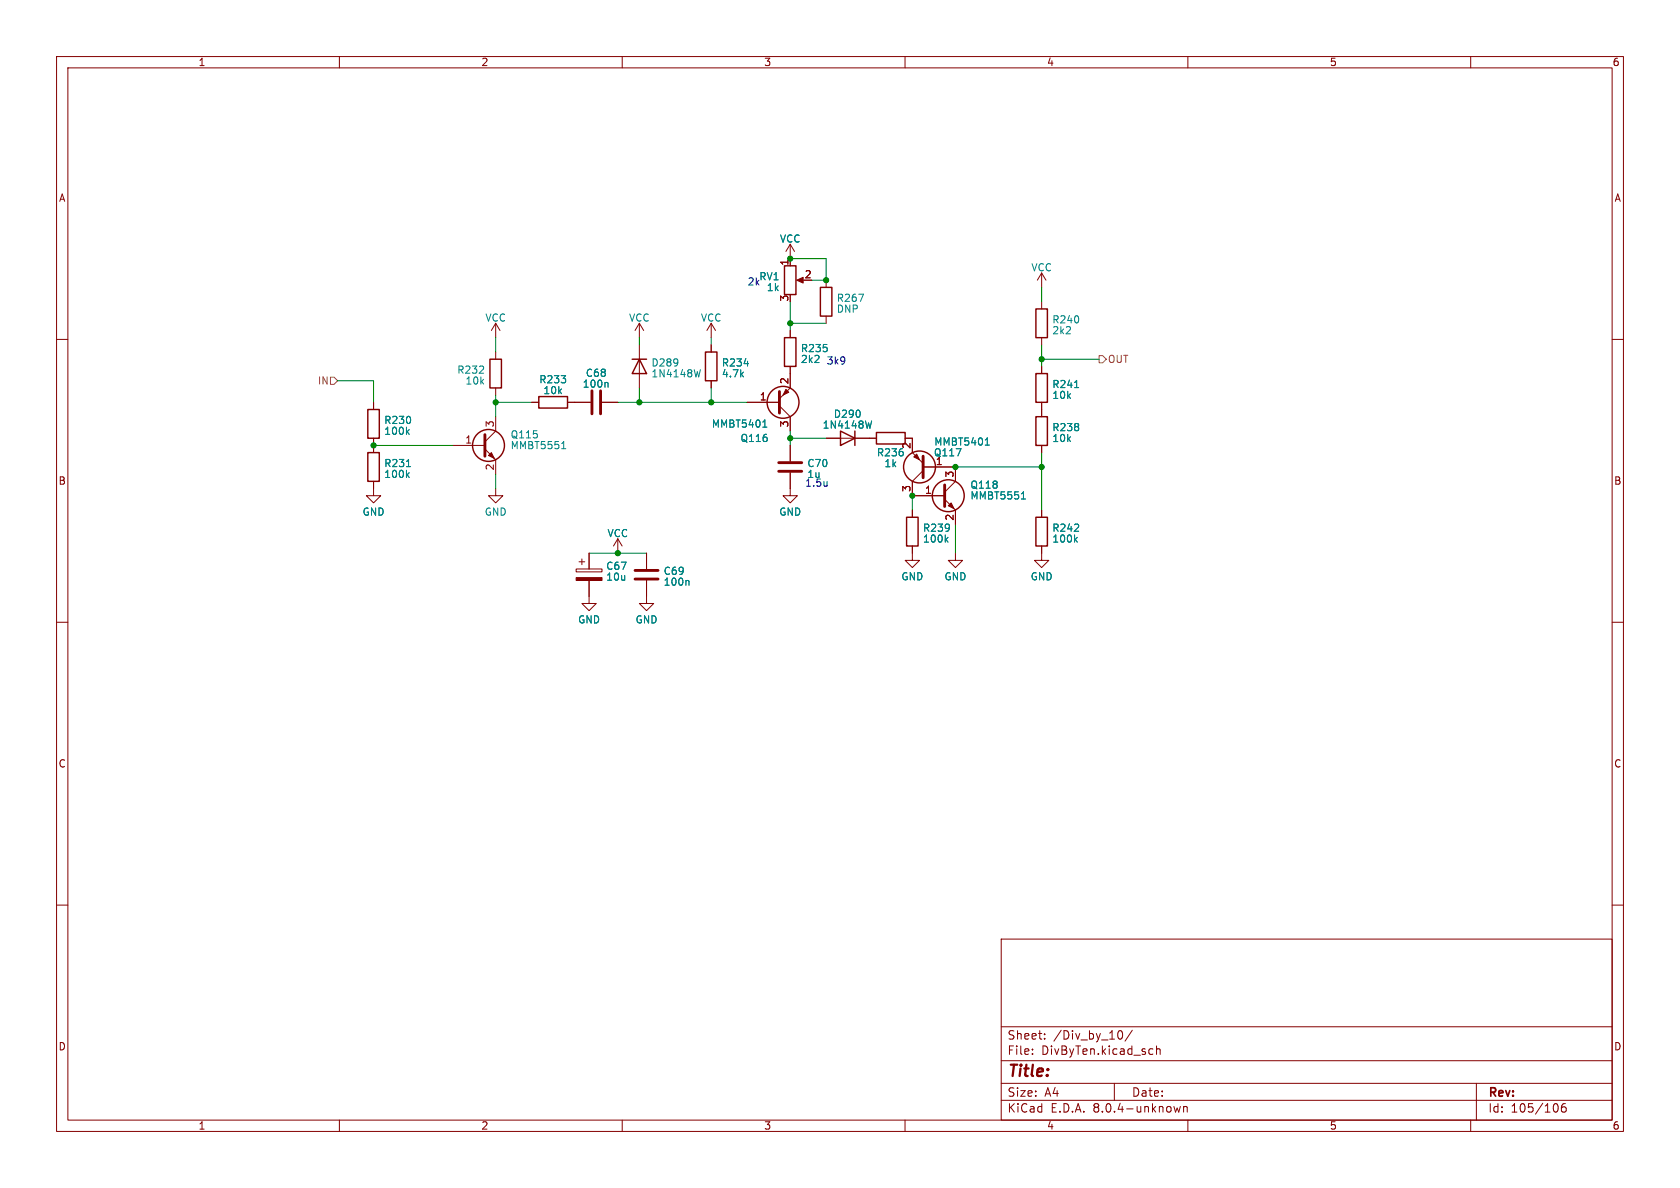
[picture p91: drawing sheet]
<svg xmlns="http://www.w3.org/2000/svg" width="297mm" height="210mm" viewBox="0 0 297 210" stroke-linecap="round" stroke-linejoin="round" font-family="sans-serif">
<defs><g id="words">
<text font-size="2.8" fill="#840000" x="178" y="190.9">Title:</text>
<g font-size="2.1" fill="#840000">
<text x="178" y="184">Sheet:</text>
<text x="186.2" y="184">/Div_by_10/</text>
<text x="178" y="186.7">File:</text>
<text x="184.1" y="186.7">DivByTen.kicad_sch</text>
<text x="178" y="196.9">KiCad</text>
<text x="178" y="194.1">Size:</text>
<text x="184.7" y="194.1">A4</text>
<text x="185.7" y="196.9">E.D.A.</text>
<text x="193.3" y="196.9">8.0.4-unknown</text>
<text x="200" y="194.1">Date:</text>
<text x="263" y="194.3">Rev:</text>
<text x="263" y="196.9">Id:</text>
<text x="267.1" y="196.9">105/106</text>
</g>
<g font-size="1.8" fill="#840000">
<text x="35" y="11.9">1</text>
<text x="85" y="11.9">2</text>
<text x="135" y="11.9">3</text>
<text x="185" y="11.9">4</text>
<text x="235" y="11.9">5</text>
<text x="285" y="11.9">6</text>
<text x="10.3" y="35.9">A</text>
<text x="285.3" y="35.9">A</text>
<text x="139.4" y="47.1" transform="rotate(-90 139.4 47.1)">1</text>
<text x="139.4" y="53.4" transform="rotate(-90 139.4 53.4)">3</text>
<text x="142.2" y="49.3">2</text>
<text x="134.2" y="70.9">1</text>
<text x="139.4" y="68" transform="rotate(-90 139.4 68)">2</text>
<text x="87.4" y="75.6" transform="rotate(-90 87.4 75.6)">3</text>
<text x="139.4" y="75.6" transform="rotate(-90 139.4 75.6)">3</text>
<text x="82.2" y="78.5">1</text>
<text x="87.4" y="83.3" transform="rotate(-90 87.4 83.3)">2</text>
<text x="165.3" y="82.3">1</text>
<text x="10.3" y="85.9">B</text>
<text x="161" y="87.1" transform="rotate(-90 161 87.1)">3</text>
<text x="163.4" y="87.4">1</text>
<text x="168.7" y="84.5" transform="rotate(-90 168.7 84.5)">3</text>
<text x="285.3" y="85.9">B</text>
<text x="10.3" y="135.9">C</text>
<text x="285.3" y="135.9">C</text>
<text x="10.3" y="185.9">D</text>
<text x="285.3" y="185.9">D</text>
<text x="35" y="199.9">1</text>
<text x="85" y="199.9">2</text>
<text x="135" y="199.9">3</text>
<text x="185" y="199.9">4</text>
<text x="235" y="199.9">5</text>
<text x="285" y="199.9">6</text>
</g>
<g font-size="1.8" fill="#008484">
<text x="137.8" y="43.1">VCC</text>
<text x="134.1" y="49.7">RV1</text>
<text x="135.5" y="51.7">1k</text>
<text x="147.8" y="53.6">R267</text>
<text x="182.2" y="48.2">VCC</text>
<text x="85.7" y="57.1">VCC</text>
<text x="111.1" y="57.1">VCC</text>
<text x="123.8" y="57.1">VCC</text>
<text x="147.8" y="55.5">DNP</text>
<text x="185.9" y="57.4">R240</text>
<text x="185.9" y="59.3">2k2</text>
<text x="115.1" y="65">D289</text>
<text x="127.5" y="65">R234</text>
<text x="141.5" y="62.4">R235</text>
<text x="141.5" y="64.4">2k2</text>
<text x="80.7" y="66.3">R232</text>
<text x="82.2" y="68.2">10k</text>
<text x="95.2" y="68">R233</text>
<text x="96" y="69.9">10k</text>
<text x="102.9" y="68.7">100n</text>
<text x="103.5" y="66.8">C68</text>
<text x="115.1" y="66.9">1N4148W</text>
<text x="127.5" y="66.9">4.7k</text>
<text x="185.9" y="68.8">R241</text>
<text x="185.9" y="70.7">10k</text>
<text x="67.8" y="75.1">R230</text>
<text x="67.8" y="77.1">100k</text>
<text x="90.2" y="77.7">Q115</text>
<text x="125.7" y="75.8">MMBT5401</text>
<text x="145.3" y="76">1N4148W</text>
<text x="147.3" y="74.1">D290</text>
<text x="185.9" y="76.4">R238</text>
<text x="67.8" y="82.8">R231</text>
<text x="90.2" y="79.6">MMBT5551</text>
<text x="130.8" y="78.3">Q116</text>
<text x="142.6" y="82.8">C70</text>
<text x="154.9" y="80.9">R236</text>
<text x="156.3" y="82.8">1k</text>
<text x="161" y="79.4" transform="rotate(-90 161 79.4)">2</text>
<text x="165" y="80.9">Q117</text>
<text x="165.1" y="79">MMBT5401</text>
<text x="185.9" y="78.3">10k</text>
<text x="67.8" y="84.7">100k</text>
<text x="142.6" y="84.7">1u</text>
<text x="171.5" y="86.6">Q118</text>
<text x="171.5" y="88.5">MMBT5551</text>
<text x="64" y="91.4">GND</text>
<text x="85.6" y="91.4">GND</text>
<text x="107.3" y="95.2">VCC</text>
<text x="137.7" y="91.4">GND</text>
<text x="163.1" y="94.2">R239</text>
<text x="168.7" y="92.1" transform="rotate(-90 168.7 92.1)">2</text>
<text x="185.9" y="94.2">R242</text>
<text x="107.1" y="100.9">C67</text>
<text x="117.2" y="101.8">C69</text>
<text x="163.1" y="96.1">100k</text>
<text x="185.9" y="96.1">100k</text>
<text x="107.1" y="102.9">10u</text>
<text x="117.2" y="103.7">100n</text>
<text x="159.3" y="102.8">GND</text>
<text x="166.9" y="102.8">GND</text>
<text x="182.1" y="102.8">GND</text>
<text x="102.1" y="110.4">GND</text>
<text x="112.3" y="110.4">GND</text>
</g>
<g font-size="1.8" fill="#0000c2">
<text x="132.1" y="50.6">2k</text>
<text x="146" y="64.5">3k9</text>
<text x="142.2" y="86.1">1.5u</text>
</g>
<g font-size="1.8" fill="#848400">
<text x="195.8" y="64.4">OUT</text>
<text x="56.1" y="68.2">IN</text>
</g>
</g></defs>
<g fill="none" stroke="#840000" stroke-width=".18">
<path d="M10 10h277v190h-277zM12 12h273v186h-273zM60 10v2M110 10v2M160 10v2M210 10v2M260 10v2M10 60h2M87.6 57.2l-.7 1.2M87.6 57.2v2.5M87.6 57.2l.8 1.2M113 57.2l-.7 1.2"/>
<path d="M113 57.2v2.5M113 57.2l.8 1.2M125.7 57.2v2.5M125.7 57.2l-.7 1.2M125.7 57.2l.8 1.2M139.7 43.2v3.8M139.7 58.4v1.3M139.7 43.2l-.8 1.3M139.7 43.2l.8 1.3M141.2 49.5h1M146 49.5v1.3M146 55.9v1.3"/>
<path d="M184.1 48.3v2.5M184.1 53.3v1.3M184.1 59.7v1.3M184.1 48.3l-.7 1.2M184.1 48.3l.8 1.2M285 60h2M66 71.1v1.3M66 77.5v2.5M80 78.7h5.7M85.7 79.4l1.9 1.9v2.5M87.6 62.2v1.3M87.6 68.6v1.3"/>
<path d="M87.6 73.7v2.5l-1.9 1.9M94 71.1h1.2M100.3 71.1h4.1M106.4 71.1h2.8M113 61v7.6M125.7 61v1.2M125.7 67.3v1.3M132.1 71.1h5.7M137.8 71.8l1.9 1.9v2.5M139.7 64.8v3.8l-1.9 1.9M139.7 78.7v2.8M146 77.5h8.9"/>
<path d="M160 77.5h1.3v2.5l1.9 1.9M184.1 64.8v1.2M184.1 71.1v2.6M184.1 78.7v1.3M66 85.1v2.5h1.3l-1.3 1.3-1.2-1.3h1.2M87.6 86.4v1.2h1.3l-1.3 1.3-1.2-1.3h1.2M102.4 99.3h1M102.9 98.8v1M104.1 97.8v2.8M109.2 95.3l-.7 1.2M109.2 95.3v2.5M109.2 95.3l.8 1.2"/>
<path d="M114.3 97.8v2.8M139.7 83.6v4h1.3l-1.3 1.3-1.3-1.3h1.3M161.3 96.5v2.6h1.3l-1.3 1.2-1.3-1.2h1.3M161.3 90.2v1.2M163.2 83.2l-1.9 1.9v2.5h5.7M163.2 82.6h5.7v2.5l-1.9 1.9M167 88.3l1.9 1.9v2.5M168.9 97.8v1.3h1.3l-1.3 1.2-1.3-1.2h1.3M184.1 96.5v2.6h1.3l-1.3 1.2-1.2-1.2h1.2M184.1 90.2v1.2M10 110h2M101.9 100.6h4.5v.5h-4.5z"/>
<path d="M104.1 102.6v4.1h1.3l-1.3 1.3-1.2-1.3h1.2M114.3 102.6v4.1h1.3l-1.3 1.3-1.3-1.3h1.3M285 110h2M10 160h2M285 160h2M177 166h108v32h-108zM60 198v2M110 198v2M160 198v2M177 194.5h108M177 191.5h108M177 187.5h108"/>
<path d="M177 181.5h108M182.5 186.3v.1M182.5 185.5v.1M184.7 183.6v.1M184.7 182.8v.1M197 191.5v3M198 182.2a.81 .81 0 0 1 .5 .6 .81 .81 0 0 1-.3 .8l-.2 .1M200.2 182.1l-1.3 2M203.4 185.4l.4 .1M203.8 186.3l-.4 .1M204.5 185.5l.2-.1 .3 .1 .1 .9M204.5 184.9v1.5"/>
<path d="M207.5 195.6l.3 1 .3-.7 .3 .7 .3-1M209.2 195.6v1M209.2 195.7l.3-.1 .3 .1 .1 .9M210 198v2M260 198v2M261 191.5v6.5M275.2 195.2l.3 .5-.3 .8M276.7 195.1a.59 .59 0 0 0-.7 .6v.6l.2 .2 .4 .1 .2-.1 .1-.5-.2-.3h-.4l-.3 .3"/>
</g>
<g fill="none" stroke="#840000" stroke-width=".25">
<path d="M138.7 47h2v5.1h-2zM138.7 59.7h2v5.1h-2zM145 50.8h2.1v5.1h-2.1zM183.1 54.6h2.1v5.1h-2.1zM65 72.4h2.1v5.1h-2.1zM86.6 63.5h2v5.1h-2zM95.2 70.1h5.1v2h-5.1zM111.8 63.5h2.5M113 63.5l1.3 2.5h-2.5zM124.7 62.2h2v5.1h-2zM148.6 76.2l2.5 1.3-2.5 1.2zM151.1 76.2v2.5"/>
<path d="M154.9 76.5h5.1v2h-5.1zM183.1 73.7h2.1v5h-2.1zM183.1 66h2.1v5.1h-2.1zM65 80h2.1v5.1h-2.1zM160.3 91.4h2v5.1h-2zM183.1 91.4h2.1v5.1h-2.1z"/>
<circle cx="86.4" cy="78.7" r="2.82"/>
<circle cx="138.4" cy="71.1" r="2.82"/>
<circle cx="162.6" cy="82.5" r="2.82"/>
<circle cx="167.6" cy="87.6" r="2.82"/>
</g>
<g fill="none" stroke="#008484" stroke-width=".18">
<path d="M151.8 52h.9l-.6 1.3M72 76.3l.3 .5M72.3 75.9l-.4 .5M99.3 79.3h.7M99.5 78.2l.2-.2v1.3M107.3 67.6l.2 .2v.7M123.8 65.4l-.3 1.2M131.6 64.3h.7M134.9 75.5h.7M135.1 74.4l.1-.2v1.3M154.1 74.4l-.3 1.3M174.2 78.7h.7"/>
<path d="M174.4 77.6l.1-.2v1.3M190 68.5h.7M71.9 82.5h.7M72 83.9l.3 .5M72.3 83.6l-.4 .4M167.2 95.4l.4 .4M167.6 95l-.5 .5M180.6 88.2h.7M180.8 87.1l.1-.2v1.3M190.1 95.4l.4 .4M190.5 95l-.5 .5M121.6 102.6l.2 .2v.7"/>
</g>
<path d="M85.7 76.8v3.8M104.6 69.1v4.1M106.2 69.1v4.1M137.8 69.2v3.8M137.7 81.8h4M137.7 83.3h4M163.2 80.6v3.9M167 85.7v3.8M112.3 100.8h4M112.3 102.4h4" fill="none" stroke="#840000" stroke-width=".51"/>
<g fill="#840000" stroke="#840000" stroke-width=".18">
<path d="M138.9 68.8l.5 .5-1 .6z"/>
<path d="M140.8 49.5l1.2-.5v1z"/>
<path d="M86.9 80l.5 1-1-.5z"/>
<path d="M101.9 102.1h4.5v.5h-4.5z"/>
<path d="M162.1 80.3l.5 1-1.1-.5z"/>
<path d="M167.6 89.4l.5-.5 .6 1z"/>
</g>
<path d="M58.4 66.7h.7l.6 .6-.6 .6h-.7zM194.3 62.9h.6l.7 .6-.7 .6h-.6z" fill="none" stroke="#848400" stroke-width=".18"/>
<path d="M146.2 85.1v.8M146.2 85.8v.1" fill="none" stroke="#0000c2" stroke-width=".18"/>
<g fill="none" stroke="#008400" stroke-width=".18">
<path d="M87.6 59.7v2.5M113 59.7v1.3M125.7 59.7v1.3M139.7 57.2h6.3M139.7 53.3v5.1M139.7 45.7h6.3v3.8h-2.5M184.1 50.8v2.5M59.7 67.3h6.3v3.8M66 78.7h14M87.6 69.9v3.8M87.6 71.1h6.4M109.2 71.1h22.9"/>
<path d="M113 68.6v2.5M125.7 68.6v2.5M139.7 76.2v2.5M139.7 77.5h6.3M184.1 63.5h10.2M184.1 61v3.8M87.6 83.8v2.6M104.1 97.8h10.2M161.3 87.6v2.6M168.9 92.7v5.1M168.9 82.6h15.2M184.1 80v10.2"/>
</g>
<g fill="#008400" stroke="#008400" stroke-width=".18">
<circle cx="139.7" cy="57.2" r=".46"/>
<circle cx="161.3" cy="87.6" r=".46"/>
<circle cx="168.9" cy="82.6" r=".46"/>
<circle cx="146" cy="49.5" r=".46"/>
<circle cx="139.7" cy="45.7" r=".46"/>
<circle cx="184.1" cy="63.5" r=".46"/>
<circle cx="184.1" cy="82.6" r=".46"/>
<circle cx="109.2" cy="97.8" r=".46"/>
<circle cx="125.7" cy="71.1" r=".46"/>
<circle cx="87.6" cy="71.1" r=".46"/>
<circle cx="139.7" cy="77.5" r=".46"/>
<circle cx="66" cy="78.7" r=".46"/>
<circle cx="113" cy="71.1" r=".46"/>
</g>
<use href="#words"/>
</svg>
